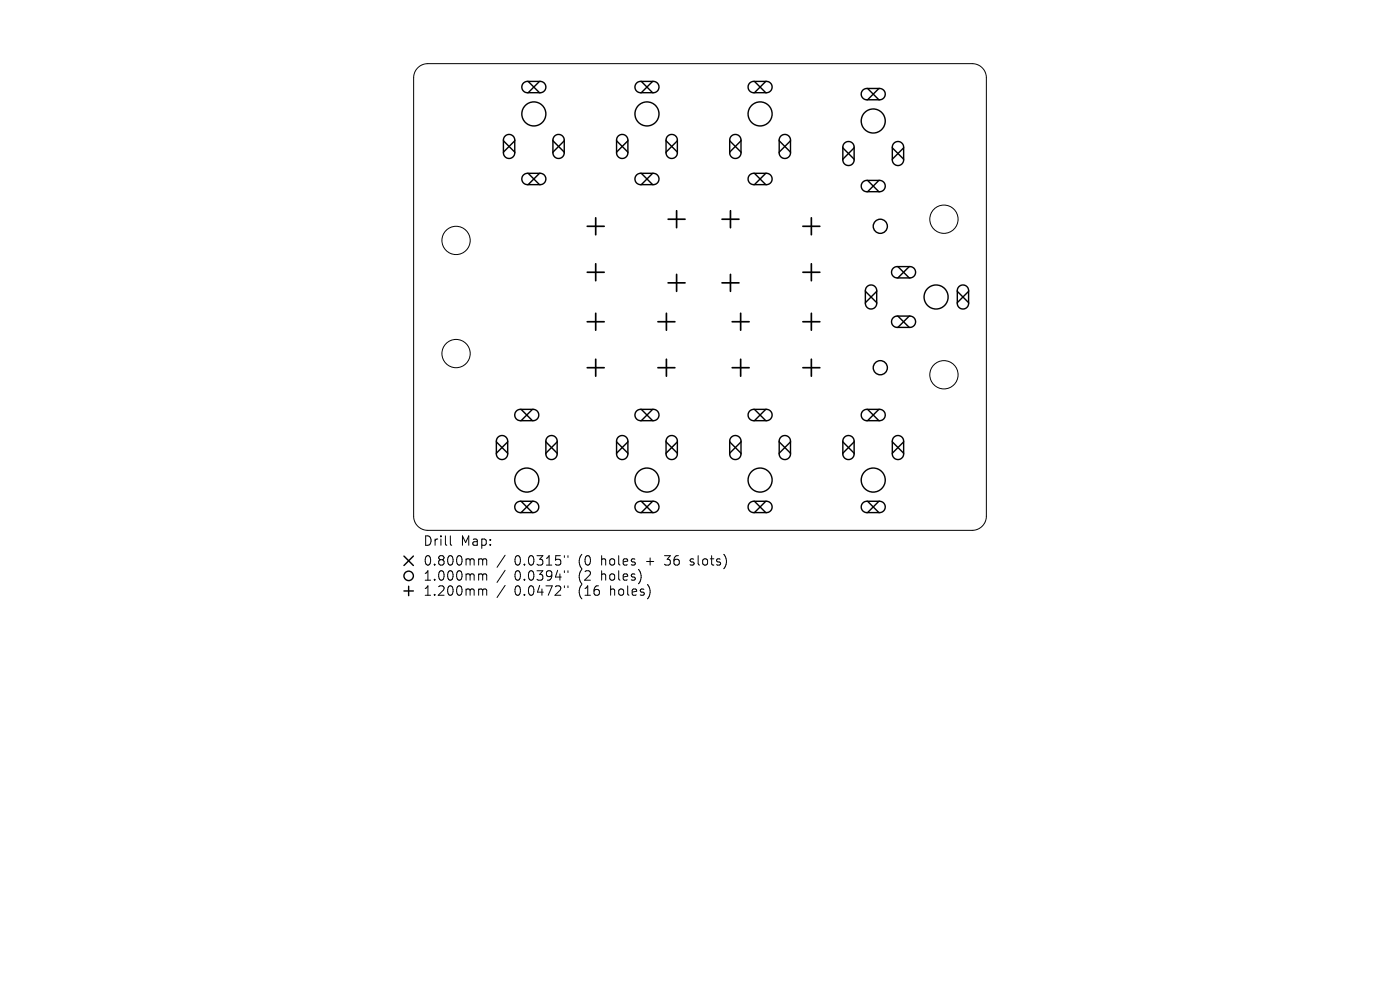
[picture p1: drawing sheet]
<svg xmlns="http://www.w3.org/2000/svg" width="297mm" height="210mm" viewBox="0 0 297 210" stroke-linecap="round" stroke-linejoin="round" font-family="sans-serif">
<defs><g id="words">
<g font-size="2.8">
<text x="89.7" y="116.1">Drill</text>
<text x="97.7" y="116.1">Map:</text>
<text x="89.7" y="120.3">0.800mm</text>
<text x="89.7" y="123.5">1.000mm</text>
<text x="109.1" y="120.3">0.0315&quot;</text>
<text x="109.1" y="123.5">0.0394&quot;</text>
<text x="122.9" y="120.3">(0</text>
<text x="122.9" y="123.5">(2</text>
<text x="127.8" y="120.3">holes</text>
<text x="127.8" y="123.5">holes)</text>
<text x="137.6" y="120.3">+</text>
<text x="141.8" y="120.3">36</text>
<text x="147.3" y="120.3">slots)</text>
<text x="89.7" y="126.7">1.200mm</text>
<text x="109.1" y="126.7">0.0472&quot;</text>
<text x="122.9" y="126.7">(16</text>
<text x="129.7" y="126.7">holes)</text>
</g>
</g></defs>
<g fill="none" stroke="#000" stroke-width=".21">
<path d="M88.6 14.4a3 3 0 0 1 2.2-.9h115.5a3 3 0 0 1 3 3v93a3 3 0 0 1-3 3h-115.5a3 3 0 0 1-3-3v-93a3 3 0 0 1 .8-2.1zM95.5 113.7v1.7l.3 .3M101.8 118.5l.5 .1 .1 .2M102.4 118.8l.3-.3 .5 .1 .1 1.3M102.4 118.8v1.1M107.2 117.8l-1.8 2.6M119.7 117.9v.4M120.5 117.9v.4M146.4 119.8l.2 .1M146.5 118.6v.5M101.8 121.7h.3l.3 .3M101.8 124.9h.3l.3 .3"/>
<path d="M102.4 122v1.1M102.4 125.2v1.1M102.4 122l.3-.3 .5 .1 .1 1.3M102.4 125.2l.3-.3 .5 .1 .1 1.3M107.2 121l-1.8 2.6M107.2 124.2l-1.8 2.6M119.7 121.1v.4M119.7 124.3v.4M120.5 121.1v.4M120.5 124.3v.4"/>
<circle cx="96.8" cy="51" r="3"/>
<circle cx="200.3" cy="46.5" r="3"/>
<circle cx="96.8" cy="75" r="3"/>
<circle cx="200.3" cy="79.5" r="3"/>
</g>
<g fill="none" stroke="#000" stroke-width=".3">
<path d="M111.1 17.6l.7-.3h2.8a1.2 1.2 0 0 1 1.2 1.2 1.2 1.2 0 0 1-1.2 1.2h-2.7a1.2 1.2 0 0 1-1.1-.8 1.2 1.2 0 0 1 .3-1.3zM112.1 17.3l2.4 2.4M114.5 17.3l-2.4 2.4M135.1 17.6l.7-.3h2.8a1.2 1.2 0 0 1 1.2 1.2 1.2 1.2 0 0 1-1.2 1.2h-2.7a1.2 1.2 0 0 1-1.1-.8 1.2 1.2 0 0 1 .3-1.3zM136.1 17.3l2.4 2.4M138.5 17.3l-2.4 2.4M159.1 17.6l.7-.3h2.8a1.2 1.2 0 0 1 1.2 1.2 1.2 1.2 0 0 1-1.2 1.2h-2.7a1.2 1.2 0 0 1-1.1-.8 1.2 1.2 0 0 1 .3-1.3zM160.1 17.3l2.4 2.4M162.5 17.3l-2.4 2.4M183.1 19.1l.7-.3h2.8a1.2 1.2 0 0 1 1.2 1.2 1.2 1.2 0 0 1-1.2 1.2h-2.7a1.2 1.2 0 0 1-1.1-.8 1.2 1.2 0 0 1 .3-1.3zM184.1 18.8l2.4 2.4M186.5 18.8l-2.4 2.4"/>
<path d="M106.8 29.9l2.4 2.4M107.2 28.9a1.2 1.2 0 0 1 1.3-.3 1.2 1.2 0 0 1 .7 1.1v2.7a1.2 1.2 0 0 1-1.2 1.2 1.2 1.2 0 0 1-1.2-1.2v-2.8zM109.2 29.9l-2.4 2.4M111.9 39.2h2.7M111.9 39.2a1.2 1.2 0 0 1-1.2-1.2 1.2 1.2 0 0 1 1.2-1.2h2.7a1.2 1.2 0 0 1 1.2 1.2 1.2 1.2 0 0 1-1.2 1.2M112.1 36.8l2.4 2.4M114.5 36.8l-2.4 2.4M117.3 29.9l2.4 2.4M117.7 28.9a1.2 1.2 0 0 1 1.3-.3 1.2 1.2 0 0 1 .7 1.1v2.7a1.2 1.2 0 0 1-1.2 1.2 1.2 1.2 0 0 1-1.2-1.2v-2.8zM119.7 29.9l-2.4 2.4M130.8 29.9l2.4 2.4M131.2 28.9a1.2 1.2 0 0 1 1.3-.3 1.2 1.2 0 0 1 .7 1.1v2.7a1.2 1.2 0 0 1-1.2 1.2 1.2 1.2 0 0 1-1.2-1.2v-2.8z"/>
<path d="M133.2 29.9l-2.4 2.4M135.9 39.2h2.7M135.9 39.2a1.2 1.2 0 0 1-1.2-1.2 1.2 1.2 0 0 1 1.2-1.2h2.7a1.2 1.2 0 0 1 1.2 1.2 1.2 1.2 0 0 1-1.2 1.2M136.1 36.8l2.4 2.4M138.5 36.8l-2.4 2.4M141.3 29.9l2.4 2.4M141.7 28.9a1.2 1.2 0 0 1 1.3-.3 1.2 1.2 0 0 1 .7 1.1v2.7a1.2 1.2 0 0 1-1.2 1.2 1.2 1.2 0 0 1-1.2-1.2v-2.8zM143.7 29.9l-2.4 2.4M154.8 29.9l2.4 2.4M155.2 28.9a1.2 1.2 0 0 1 1.3-.3 1.2 1.2 0 0 1 .7 1.1v2.7a1.2 1.2 0 0 1-1.2 1.2 1.2 1.2 0 0 1-1.2-1.2v-2.8zM157.2 29.9l-2.4 2.4M159.9 39.2h2.7"/>
<path d="M159.9 39.2a1.2 1.2 0 0 1-1.2-1.2 1.2 1.2 0 0 1 1.2-1.2h2.7a1.2 1.2 0 0 1 1.2 1.2 1.2 1.2 0 0 1-1.2 1.2M160.1 36.8l2.4 2.4M162.5 36.8l-2.4 2.4M165.3 29.9l2.4 2.4M165.7 28.9a1.2 1.2 0 0 1 1.3-.3 1.2 1.2 0 0 1 .7 1.1v2.7a1.2 1.2 0 0 1-1.2 1.2 1.2 1.2 0 0 1-1.2-1.2v-2.8zM167.7 29.9l-2.4 2.4M178.8 31.4l2.4 2.4M179.2 30.4a1.2 1.2 0 0 1 1.3-.3 1.2 1.2 0 0 1 .7 1.1v2.7a1.2 1.2 0 0 1-1.2 1.2 1.2 1.2 0 0 1-1.2-1.2v-2.8zM181.2 31.4l-2.4 2.4M183.1 38.6l.7-.3h2.8a1.2 1.2 0 0 1 1.2 1.2 1.2 1.2 0 0 1-1.2 1.2h-2.7a1.2 1.2 0 0 1-1.1-.8 1.2 1.2 0 0 1 .3-1.3zM184.1 38.3l2.4 2.4M186.5 38.3l-2.4 2.4"/>
<path d="M189.3 31.4l2.4 2.4M189.7 30.4a1.2 1.2 0 0 1 1.3-.3 1.2 1.2 0 0 1 .7 1.1v2.7a1.2 1.2 0 0 1-1.2 1.2 1.2 1.2 0 0 1-1.2-1.2v-2.8zM191.7 31.4l-2.4 2.4M189.5 56.9l.7-.3h2.8a1.2 1.2 0 0 1 1.2 1.2 1.2 1.2 0 0 1-1.2 1.2h-2.7a1.2 1.2 0 0 1-1.1-.8 1.2 1.2 0 0 1 .3-1.3zM190.5 56.6l2.4 2.4M192.9 56.6l-2.4 2.4M183.6 61.8l2.4 2.4M183.9 60.8a1.2 1.2 0 0 1 1.3-.3 1.2 1.2 0 0 1 .8 1.2v2.7a1.2 1.2 0 0 1-1.2 1.2 1.2 1.2 0 0 1-1.2-1.2v-2.9zM186 61.8l-2.4 2.4M189.5 67.4l.7-.3h2.8a1.2 1.2 0 0 1 1.2 1.2 1.2 1.2 0 0 1-1.2 1.2h-2.7a1.2 1.2 0 0 1-1.1-.8 1.2 1.2 0 0 1 .3-1.3zM190.5 67.1l2.4 2.4M192.9 67.1l-2.4 2.4"/>
<path d="M203.1 61.8l2.4 2.4M203.4 60.8a1.2 1.2 0 0 1 1.3-.3 1.2 1.2 0 0 1 .8 1.2v2.7a1.2 1.2 0 0 1-1.2 1.2 1.2 1.2 0 0 1-1.2-1.2v-2.9zM205.5 61.8l-2.4 2.4M105.3 93.7l2.4 2.4M105.7 92.7a1.2 1.2 0 0 1 1.3-.2 1.2 1.2 0 0 1 .7 1.1v2.7a1.2 1.2 0 0 1-1.2 1.2 1.2 1.2 0 0 1-1.2-1.2v-2.8zM107.7 93.7l-2.4 2.4M109.6 87.2l.7-.4h2.8a1.2 1.2 0 0 1 1.2 1.2 1.2 1.2 0 0 1-1.2 1.2h-2.7a1.2 1.2 0 0 1-1.1-.7 1.2 1.2 0 0 1 .3-1.3zM110.6 86.8l2.4 2.4M113 86.8l-2.4 2.4M115.8 93.7l2.4 2.4M116.2 92.7a1.2 1.2 0 0 1 1.3-.2 1.2 1.2 0 0 1 .7 1.1v2.7a1.2 1.2 0 0 1-1.2 1.2 1.2 1.2 0 0 1-1.2-1.2v-2.8zM118.2 93.7l-2.4 2.4"/>
<path d="M130.8 93.7l2.4 2.4M131.2 92.7a1.2 1.2 0 0 1 1.3-.2 1.2 1.2 0 0 1 .7 1.1v2.7a1.2 1.2 0 0 1-1.2 1.2 1.2 1.2 0 0 1-1.2-1.2v-2.8zM133.2 93.7l-2.4 2.4M135.1 87.2l.7-.4h2.8a1.2 1.2 0 0 1 1.2 1.2 1.2 1.2 0 0 1-1.2 1.2h-2.7a1.2 1.2 0 0 1-1.1-.7 1.2 1.2 0 0 1 .3-1.3zM136.1 86.8l2.4 2.4M138.5 86.8l-2.4 2.4M141.3 93.7l2.4 2.4M141.7 92.7a1.2 1.2 0 0 1 1.3-.2 1.2 1.2 0 0 1 .7 1.1v2.7a1.2 1.2 0 0 1-1.2 1.2 1.2 1.2 0 0 1-1.2-1.2v-2.8zM143.7 93.7l-2.4 2.4M154.8 93.7l2.4 2.4M155.2 92.7a1.2 1.2 0 0 1 1.3-.2 1.2 1.2 0 0 1 .7 1.1v2.7a1.2 1.2 0 0 1-1.2 1.2 1.2 1.2 0 0 1-1.2-1.2v-2.8zM157.2 93.7l-2.4 2.4"/>
<path d="M159.1 87.2l.7-.4h2.8a1.2 1.2 0 0 1 1.2 1.2 1.2 1.2 0 0 1-1.2 1.2h-2.7a1.2 1.2 0 0 1-1.1-.7 1.2 1.2 0 0 1 .3-1.3zM160.1 86.8l2.4 2.4M162.5 86.8l-2.4 2.4M165.3 93.7l2.4 2.4M165.7 92.7a1.2 1.2 0 0 1 1.3-.2 1.2 1.2 0 0 1 .7 1.1v2.7a1.2 1.2 0 0 1-1.2 1.2 1.2 1.2 0 0 1-1.2-1.2v-2.8zM167.7 93.7l-2.4 2.4M178.8 93.7l2.4 2.4M179.2 92.7a1.2 1.2 0 0 1 1.3-.2 1.2 1.2 0 0 1 .7 1.1v2.7a1.2 1.2 0 0 1-1.2 1.2 1.2 1.2 0 0 1-1.2-1.2v-2.8zM181.2 93.7l-2.4 2.4M183.1 87.2l.7-.4h2.8a1.2 1.2 0 0 1 1.2 1.2 1.2 1.2 0 0 1-1.2 1.2h-2.7a1.2 1.2 0 0 1-1.1-.7 1.2 1.2 0 0 1 .3-1.3zM184.1 86.8l2.4 2.4M186.5 86.8l-2.4 2.4"/>
<path d="M189.3 93.7l2.4 2.4M189.7 92.7a1.2 1.2 0 0 1 1.3-.2 1.2 1.2 0 0 1 .7 1.1v2.7a1.2 1.2 0 0 1-1.2 1.2 1.2 1.2 0 0 1-1.2-1.2v-2.8zM191.7 93.7l-2.4 2.4M85.7 118l2 2M87.7 118l-2 2M109.6 106.7l.7-.4h2.8a1.2 1.2 0 0 1 1.2 1.2 1.2 1.2 0 0 1-1.2 1.2h-2.7a1.2 1.2 0 0 1-1.1-.7 1.2 1.2 0 0 1 .3-1.3zM110.6 106.3l2.4 2.4M113 106.3l-2.4 2.4M135.1 106.7l.7-.4h2.8a1.2 1.2 0 0 1 1.2 1.2 1.2 1.2 0 0 1-1.2 1.2h-2.7a1.2 1.2 0 0 1-1.1-.7 1.2 1.2 0 0 1 .3-1.3zM136.1 106.3l2.4 2.4M138.5 106.3l-2.4 2.4M159.1 106.7l.7-.4h2.8a1.2 1.2 0 0 1 1.2 1.2 1.2 1.2 0 0 1-1.2 1.2h-2.7a1.2 1.2 0 0 1-1.1-.7 1.2 1.2 0 0 1 .3-1.3z"/>
<path d="M160.1 106.3l2.4 2.4M162.5 106.3l-2.4 2.4M183.1 106.7l.7-.4h2.8a1.2 1.2 0 0 1 1.2 1.2 1.2 1.2 0 0 1-1.2 1.2h-2.7a1.2 1.2 0 0 1-1.1-.7 1.2 1.2 0 0 1 .3-1.3zM184.1 106.3l2.4 2.4M186.5 106.3l-2.4 2.4M85.7 125.4h2M86.7 124.4v2"/>
<circle cx="113.3" cy="24.2" r="2.55"/>
<circle cx="137.3" cy="24.2" r="2.55"/>
<circle cx="161.3" cy="24.2" r="2.55"/>
<circle cx="185.3" cy="25.7" r="2.55"/>
<circle cx="186.8" cy="48" r="1.5"/>
<circle cx="186.8" cy="78" r="1.5"/>
<circle cx="198.6" cy="63" r="2.55"/>
<circle cx="111.8" cy="101.8" r="2.55"/>
<circle cx="137.3" cy="101.8" r="2.55"/>
<circle cx="161.3" cy="101.8" r="2.55"/>
<circle cx="185.3" cy="101.8" r="2.55"/>
<circle cx="86.7" cy="122.2" r="1"/>
</g>
<g fill="none" stroke="#000" stroke-width=".36">
<path d="M124.6 48h3.6M124.6 57.8h3.6M126.4 46.2v3.6M126.4 56v3.6M141.7 46.5h3.6M143.5 44.7v3.6M143.5 58.2v3.6M153.2 46.5h3.6M155 44.7v3.6M155 58.2v3.6M170.3 48h3.6M170.3 57.8h3.6"/>
<path d="M172.1 46.2v3.6M172.1 56v3.6M124.6 68.3h3.6M124.6 78h3.6M126.4 66.5v3.6M126.4 76.2v3.6M139.6 68.3h3.6M139.6 78h3.6M141.4 66.5v3.6M141.4 76.2v3.6M141.7 60h3.6M153.2 60h3.6"/>
<path d="M155.3 68.3h3.6M155.3 78h3.6M157.1 66.5v3.6M157.1 76.2v3.6M170.3 68.3h3.6M170.3 78h3.6M172.1 66.5v3.6M172.1 76.2v3.6"/>
</g>
<use href="#words"/>
</svg>
